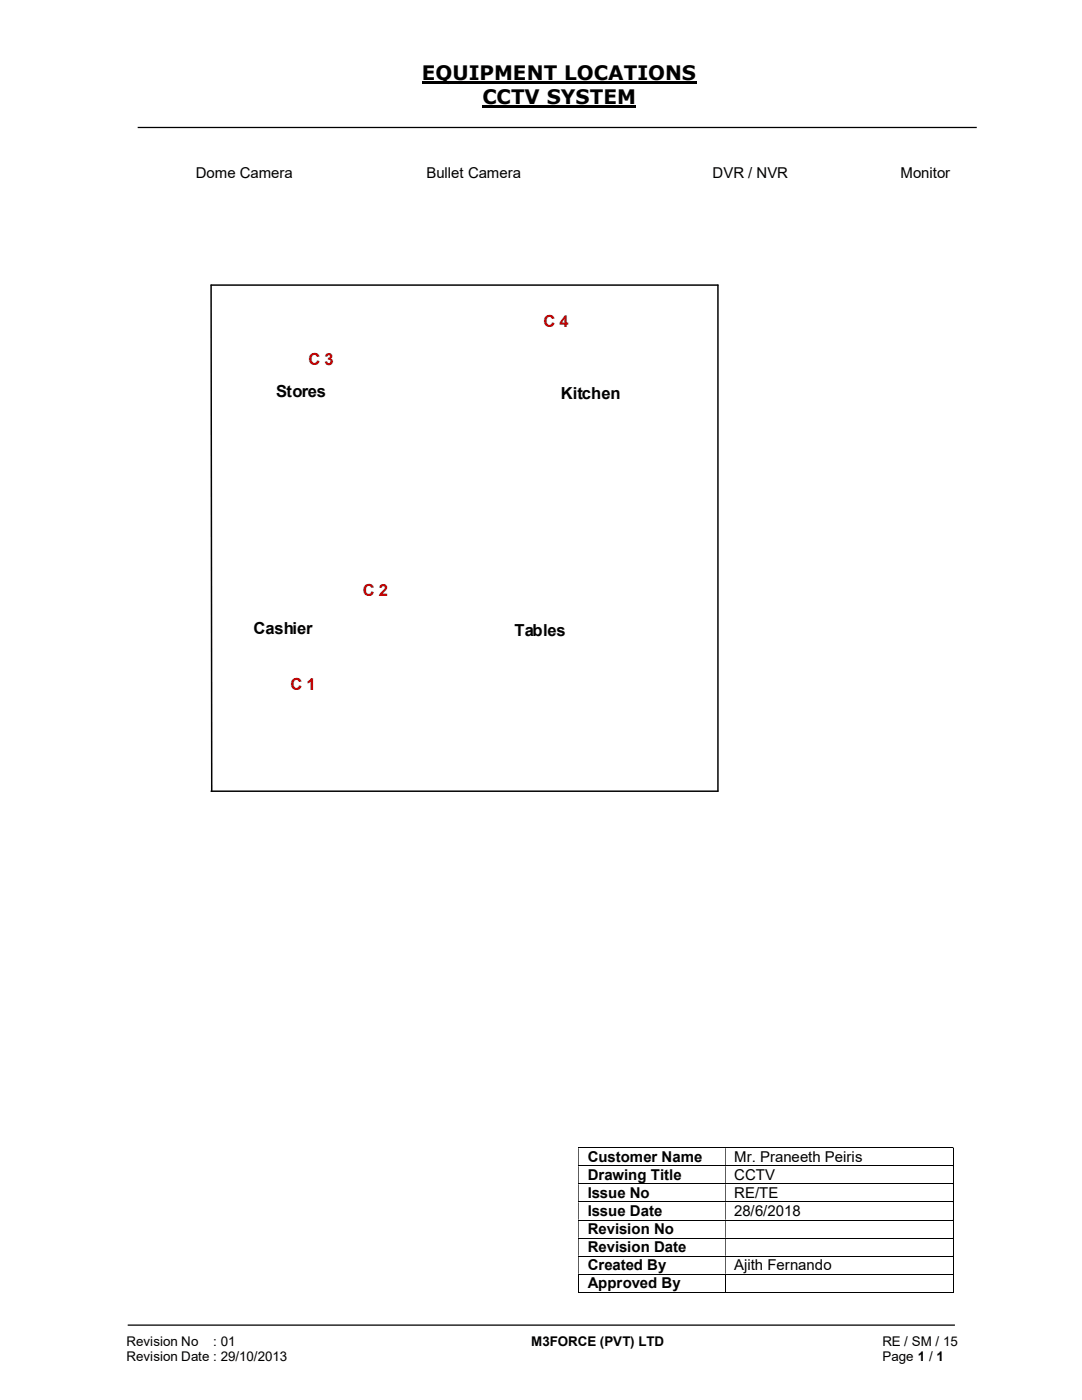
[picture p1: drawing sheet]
<svg xmlns="http://www.w3.org/2000/svg" width="216mm" height="279mm" viewBox="0 0 216 279" stroke-linecap="round" stroke-linejoin="round" font-family="sans-serif">
<defs><g id="words">
<g font-size="4">
<text x="84.2" y="16">EQUIPMENT LOCATIONS</text>
<text x="96.3" y="20.8">CCTV SYSTEM</text>
</g>
<g font-size="3.3" fill="#c00000">
<text x="108.5" y="65.2">C 4</text>
<text x="61.6" y="72.9">C 3</text>
<text x="72.4" y="119">C 2</text>
<text x="58" y="137.8">C 1</text>
</g>
<g font-size="3.3">
<text x="55.1" y="79.3">Stores</text>
<text x="111.9" y="79.7">Kitchen</text>
<text x="50.6" y="126.6">Cashier</text>
<text x="102.7" y="127">Tables</text>
</g>
<g font-size="3">
<text x="39.1" y="35.5">Dome Camera</text>
<text x="85.1" y="35.5">Bullet Camera</text>
<text x="142.2" y="35.5">DVR / NVR</text>
<text x="179.7" y="35.5">Monitor</text>
<text x="117.3" y="231.9">Customer Name</text>
<text x="146.5" y="231.9">Mr. Praneeth Peiris</text>
<text x="117.3" y="235.5">Drawing Title</text>
<text x="117.3" y="239.1">Issue No</text>
<text x="146.5" y="235.5">CCTV</text>
<text x="146.5" y="239.1">RE/TE</text>
<text x="117.3" y="242.7">Issue Date</text>
<text x="146.5" y="242.7">28/6/2018</text>
<text x="117.3" y="246.3">Revision No</text>
<text x="117.3" y="249.9">Revision Date</text>
<text x="117.3" y="253.5">Created By</text>
<text x="117.3" y="257.1">Approved By</text>
<text x="146.5" y="253.5">Ajith Fernando</text>
</g>
<g font-size="2.7">
<text x="25.2" y="268.7">Revision No</text>
<text x="42.6" y="268.7">: 01</text>
<text x="106" y="268.7">M3FORCE (PVT) LTD</text>
<text x="176.1" y="268.7">RE / SM / 15</text>
<text x="25.2" y="271.7">Revision Date : 29/10/2013</text>
<text x="176.1" y="271.7">Page 1 / 1</text>
</g>
</g></defs>
<path d="M84.2 16.4h54.8M96.3 21.3h30.7" fill="none" stroke="#000" stroke-width=".42"/>
<path d="M27.5 25.4h167.4M25.5 264.5h165" fill="none" stroke="#000" stroke-width=".25"/>
<g fill="none" stroke="#000" stroke-width=".2">
<path d="M115.4 229.1h74.7M115.4 232.7h74.7M115.4 236.3h74.7M115.4 239.9h74.7M190.2 229.2v3.4M190.2 232.7v3.5M190.2 236.3v3.5M190.2 239.9v3.5M115.4 243.5h74.7M115.4 247.1h74.7M115.4 250.7h74.7M115.4 254.3h74.7"/>
<path d="M115.4 257.9h29.3M115.5 254.4v3.6M144.8 254.4v3.6M144.8 257.9h45.3M190.2 243.6v3.4M190.2 247.1v3.5M190.2 250.8v3.4M190.2 254.4v3.6"/>
</g>
<g fill="#000">
<path d="M190.1 229h.2v.2h-.2zM115.4 229.2h.1v3.4h-.1zM144.7 229.2h.1v3.4h-.1z" fill-rule="evenodd"/>
<path d="M190.1 232.6h.2v.1h-.2zM115.4 232.7h.1v3.5h-.1zM144.7 232.7h.1v3.5h-.1z" fill-rule="evenodd"/>
<path d="M190.1 236.2h.2v.1h-.2zM115.4 236.3h.1v3.5h-.1zM144.7 236.3h.1v3.5h-.1z" fill-rule="evenodd"/>
<path d="M190.1 239.8h.2v.1h-.2zM115.4 239.9h.1v3.5h-.1zM144.7 239.9h.1v3.5h-.1z" fill-rule="evenodd"/>
<path d="M190.1 243.4h.2v.2h-.2zM115.4 243.6h.1v3.4h-.1zM144.7 243.6h.1v3.4h-.1z" fill-rule="evenodd"/>
<path d="M190.1 247h.2v.1h-.2zM115.4 247.1h.1v3.5h-.1zM144.7 247.1h.1v3.5h-.1z" fill-rule="evenodd"/>
<path d="M190.1 250.6h.2v.2h-.2zM115.4 250.8h.1v3.4h-.1zM144.7 250.8h.1v3.4h-.1z" fill-rule="evenodd"/>
</g>
<path d="M190.1 254.2h.2v.2h-.2zM190.1 257.9h.2v.1h-.2z" fill="#000"/>
<path d="M42.1 157.9h101.2v-101h-101.2l.1 101" fill="none" stroke="#000" stroke-width=".3"/>
<use href="#words"/>
</svg>
